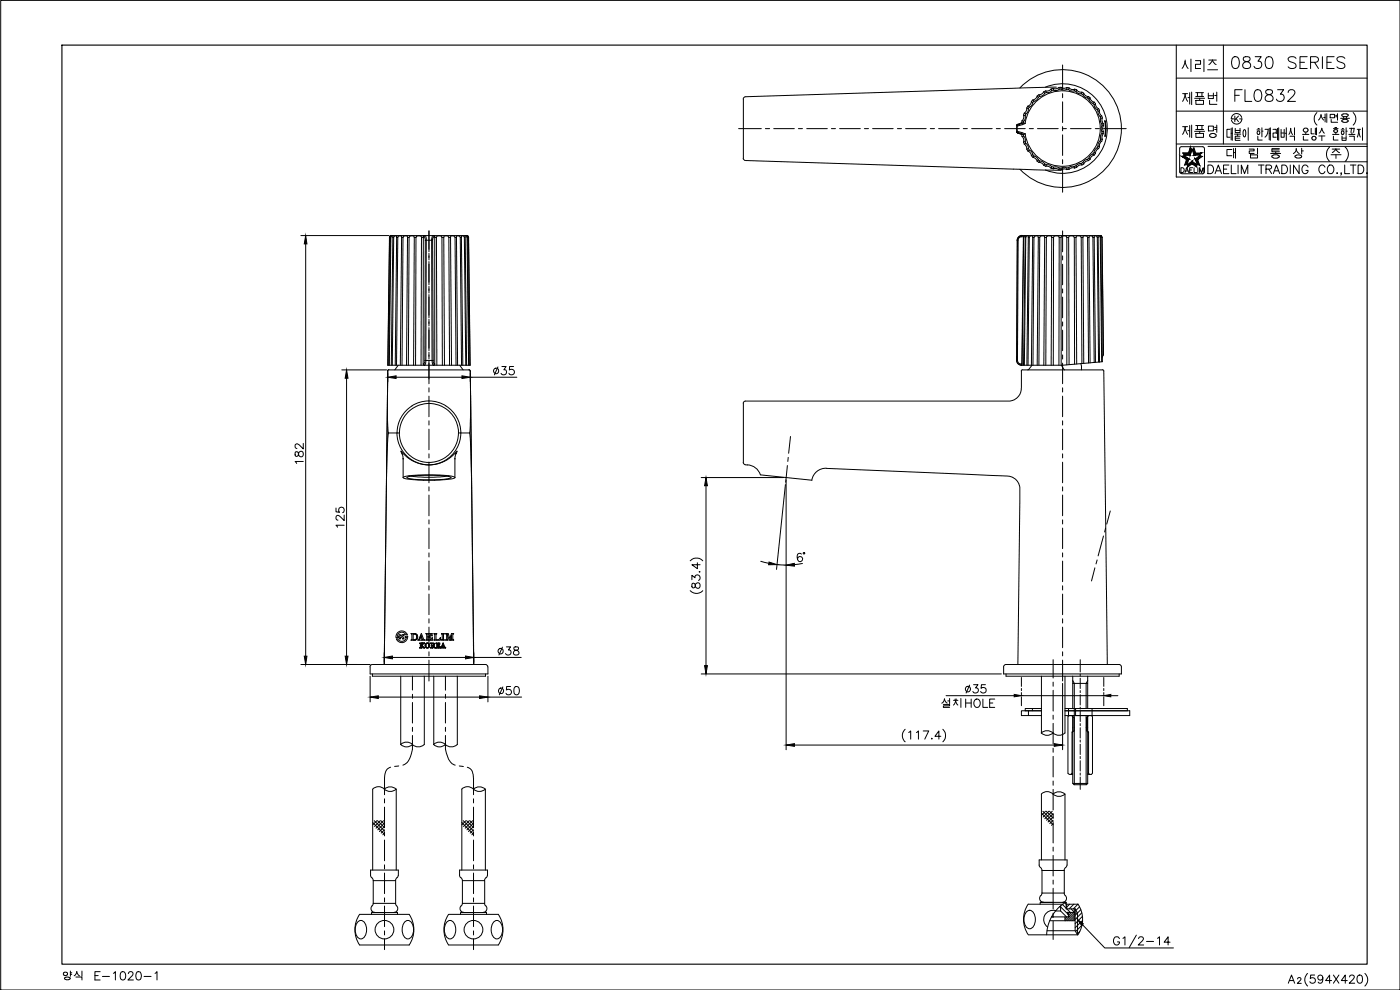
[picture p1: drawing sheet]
<svg xmlns="http://www.w3.org/2000/svg" width="420mm" height="297mm" viewBox="0 0 420 297" stroke-linecap="round" stroke-linejoin="round" font-family="sans-serif">
<defs><g id="words">
<text font-size="15" x="348.5" y="45.2">제품명</text>
<text font-size="12.3" x="348.9" y="22.9">시리즈</text>
<text font-size="11.9" x="348.5" y="32.8">제품번</text>
<text font-size="7.9" x="279.8" y="213.4">설치HOLE</text>
<g font-size="7.1">
<text x="368.7" y="21.9">0830 SERIES</text>
<text x="369.7" y="31.7">FL0832</text>
<text x="333.4" y="285.4">G1/2-14</text>
</g>
<text font-size="5.7" x="288.9" y="209.2">35</text>
</g></defs>
<!-- layer: PH -->
<path d="M306.5 203.3v2.6M306.5 206.6v.6M306.5 207.8v.6M306.5 209.1v2.6M331.3 203.3v2.6M331.3 206.6v.6M331.3 207.8v.6M331.3 209.1v2.6" fill="none" stroke="#000" stroke-width=".3"/>
<!-- layer: CL -->
<g fill="none" stroke="#000" stroke-width=".3">
<path d="M318.9 19.5v7.4M221.7 38.6h6.8M229.7 38.6h1.3M232.2 38.6h6.2M239.6 38.6h1.2M242.1 38.6h6.2M249.5 38.6h1.2M252 38.6h6.2M259.4 38.6h1.2M261.9 38.6h6.2M269.3 38.6h1.3M271.8 38.6h6.2"/>
<path d="M279.2 38.6h1.3M281.7 38.6h6.2M289.1 38.6h1.2M291.6 38.6h6.2M299 38.6h1.2M301.5 38.6h6.2M308.9 38.6h1.2M311.4 38.6h6.2M318.8 38.6h1.2M318.9 28.1v1.2M318.9 30.6v6.2M318.9 38v1.2"/>
<path d="M321.3 38.6h6.1M328.7 38.6h1.2M331.2 38.6h6.8M318.9 40.5v6.1M318.9 47.9v1.2M318.9 50.4v7.3M128.7 69.3v6.3M128.7 76v2M128.7 78.5v7M318.9 69.3v6.3M318.9 76.8v1.2M318.9 79.3v6.2"/>
<path d="M128.7 85.9v2M128.7 88.4v7M128.7 95.8v2M128.7 98.3v6.9M318.9 86.7v1.2M318.9 89.1v6.3M318.9 96.6v1.2M318.9 99v6.2M128.7 105.7v2M128.7 108.2v6.9M128.7 116.4v1.2M128.7 118.9v6.1"/>
<path d="M318.9 106.5v1.2M318.9 109v6.1M318.9 116.4v1.2M318.9 118.9v6.1M128.7 126.3v1.2M128.7 128.8v6.1M128.7 136.2v1.2M128.7 138.7v6.2M236.3 139.7l-.5 5M236.6 137.2l-.2 1.3M237.2 131l-.5 5M318.9 126.3v1.2"/>
<path d="M318.9 128.8v6.1M318.9 136.2v1.2M318.9 138.7v6.2M128.7 146.1v1.2M128.7 148.5v6.3M128.7 156v1.2M128.7 158.4v6.2M318.9 146.1v1.2M318.9 148.5v6.3M318.9 156v1.2M318.9 158.4v6.2M331.8 158.4l-.3 1.2"/>
<path d="M333.2 153.3l-1.1 4M128.7 165.9v1.2M128.7 168.3v6.2M128.7 175.8v1.2M128.7 178.3v6.1M318.9 165.9v1.2M318.9 168.3v6.2M318.9 175.8v1.2M318.9 178.3v6.1M328.6 170.4l-1 3.9M329.3 168l-.4 1.2M331.2 160.8l-1.6 6"/>
<path d="M128.7 185.7v1.2M128.7 188.2v6.1M128.7 195.6v1.2M128.7 198.1v6.2M316.1 197.9v5.5M318.9 185.7v1.2M318.9 188.2v6.1M318.9 195.6v1.2M318.9 198.1v6.2M324.2 197.9v3.7M123.8 202.9v4.1M123.8 208.3v1.2"/>
<path d="M123.8 210.8v6.1M123.8 218.2v1.2M133.7 202.9v4.2M133.7 208.3v1.2M133.7 210.8v6.1M133.7 218.2v1.2M316.1 204.7v1.2M316.1 207.1v6.2M316.1 214.6v1.2M316.1 217v6.2M324.2 202.3v.5M324.2 203.5v3.1"/>
<path d="M324.2 207.2v.6M324.2 208.4v3.1M324.2 212.2v.6M324.2 213.4v3.1M324.2 217.1v.6M324.2 218.3v3.1M115.4 239.7v1.2M117.2 230.2a2.95 2.95 0 0 0-1.8 3.4v4.8M119.7 229.8l-1.3 .2M123.8 220.7v4.1l-.3 1.1a4.3 4.3 0 0 1-2.6 3.7M133.7 220.7v4.1l.2 1.1a4.5 4.5 0 0 0 2.7 3.7M137.8 229.8l1.3 .2"/>
<path d="M140.3 230.2a2.74 2.74 0 0 1 1.8 3.1v5.1M142.1 239.7v1.2M316.1 224.5v1.2M316.1 226.9v6.2M316.1 234.3v1.3M316.1 236.8v6.2M324.2 222v.7M324.2 223.3v3.1M324.2 227v.6M324.2 228.2v3.1M324.2 231.9v.7M324.2 233.2v3.6"/>
<path d="M115.4 242.2v6.2M115.4 249.6v1.2M115.4 252v6.3M115.4 259.5v1.2M142.1 242.2v6.2M142.1 249.6v1.2M142.1 252v6.3M142.1 259.5v1.2M316.1 244.2v1.3M316.1 246.7v6.2M316.1 254.2v1.2M316.1 256.7v6.1"/>
<path d="M115.4 261.9v6.2M115.4 269.4v1.2M115.4 271.9v6.1M115.4 279.3v1.2M142.1 261.9v6.2M142.1 269.4v1.2M142.1 271.9v6.1M142.1 279.3v1.2M316.1 264.1v1.2M316.1 266.5v6.2M316.1 274v1.2M316.1 276.4v5.5"/>
<path d="M115.4 281.8v3.1M142.1 281.8v3.1"/>
</g>
<!-- layer: DWG -->
<g fill="none" stroke="#000" stroke-width=".3">
<path d="M120.3 202.9v20.5M127.3 202.9v20.5M130.2 202.9v20.5M137.2 202.9v20.5M301.9 202.2v.7h34v-.7M312.5 202.9v17M319.6 202.9v17M321.6 214.7l.8 .7v3.9l-.7 .4h.2M321.7 219.7v12.3M321.9 205h4.5M321.9 218.3v16.8M326.1 215.4v3.9l.6 .4h-.3"/>
<path d="M326.4 202.9v9.7M326.4 214.7v20.4M326.7 219.7v12.3M326.7 214.7l-.7 .7M111.8 236.8v24.3M118.9 236.8v24.3M138.6 236.8v24.3M145.7 236.8v24.3M312.5 238.3v19.7M319.6 238.3v19.7M321.9 235.1h4.5l-.3 .3h-3.8zM321.9 232.4h-1l-.4-.4v-17l.4-.3h6.6l.4 .3v17l-.4 .4h-1.1"/>
<path d="M321.9 232l-.5 .4M326.4 232l.6 .4M311.9 259.6l.8 1.6v6.8l-.3 .7M311.9 259.6v-1.6h8.4v1.6M320.2 259.6l-.8 1.3v7.3a1.4 1.4 0 0 1 0 2.4l-.5 .1M107.4 276.5a1.43 1.43 0 0 1 1.5-.2 1.43 1.43 0 0 1 .9 1.2 3 3 0 0 1-1.5 4.2 3.1 3.1 0 0 1-1.2-4.7zM107.9 274.3a8.2 8.2 0 0 0 0 9.2M108 274.3h14.8M111.7 271.8a1.16 1.16 0 0 0-.3 1.2 1.16 1.16 0 0 0 1.1 .8M111.9 273.8h7.4v.5M112 264.2v6.8M112 264.2l-.7-1.3-.1-1.8h8.3v1.8l-.8 1.3"/>
<path d="M112 271l-.3 .8M115.4 273.8h-3.9v.5M118.7 271l.3 .8M118.7 264.2v6.8M119 271.8a1.16 1.16 0 0 1 .3 1.2 1.16 1.16 0 0 1-1.1 .8M121.5 276.5a1.43 1.43 0 0 1 1.5-.2 1.43 1.43 0 0 1 .9 1.2 3 3 0 0 1-1.5 4.2 3.1 3.1 0 0 1-1.2-4.7zM122.8 274.3a8.2 8.2 0 0 1 0 9.2h-14.8M134.2 276.5a1.43 1.43 0 0 1 1.5-.2 1.43 1.43 0 0 1 .8 1.2 3 3 0 0 1-1.4 4.2 3.1 3.1 0 0 1-1.2-4.7zM134.6 274.3a8 8 0 0 0 .1 9.2h14.8a8.2 8.2 0 0 0 0-9.2M134.7 274.3h14.8M138.3 263.3l.5 .9M138.4 271.8a1.16 1.16 0 0 0-.3 1.2 1.16 1.16 0 0 0 1.1 .8"/>
<path d="M138.6 273.8h7.4v.5M138.8 271l-.4 .8M138.8 264.2v6.8M142.1 273.8h-3.9v.5M145.4 271l.3 .8M145.5 264.2v6.8M145.8 271.8a1.16 1.16 0 0 1 .2 1.2 1.16 1.16 0 0 1-1 .8M145.9 263.3l-.5 .9M146.3 262.6l-.4 .7M146.3 262.7v-1.6h-8.4v1.5l.4 .7M148.3 276.5a1.43 1.43 0 0 1 1.4-.2 1.43 1.43 0 0 1 .9 1.2 3 3 0 0 1-1.5 4.2 3.1 3.1 0 0 1-1.2-4.7zM308.1 273.5a1.43 1.43 0 0 1 1.5-.2 1.43 1.43 0 0 1 .9 1.2 3 3 0 0 1-1.5 4.2 3.1 3.1 0 0 1-1.2-4.8z"/>
<path d="M308.6 271.2a8.2 8.2 0 0 0 0 9.3M308.7 271.3h10.3M312.3 268.7a1.16 1.16 0 0 0-.2 1.3 1.16 1.16 0 0 0 1.1 .7M312.6 270.7h7.4v2h2.7v6.6l.7 1.2M314.2 279.3h8.5M315.6 275.1h5.2M316.1 270.7h-3.9v.6M316.8 273.3h1.5l1.8 1.8M316.8 273.2a2.78 2.78 0 0 0-3.3 1.4 2.78 2.78 0 0 0 .9 3.5M318.3 271.8v1.5M319.6 275.1v1.2M319.8 270.7l-1.6 1.2a13.7 13.7 0 0 0-4.1 8.6"/>
<path d="M320 271.3h3.5M320.1 271.3v1.4M320.4 273.8l.4 1.2-.5-1.2h2.1M320.8 275l-.1 .1M322.4 272.7v3.6h-7.4M322.4 274h1M323.5 271.2a8.2 8.2 0 0 1 0 9.3M308.7 280.5h14.8"/>
<circle cx="115.4" cy="279" r="2.79"/>
<circle cx="142.1" cy="279" r="2.79"/>
</g>
<!-- layer: 0 -->
<g fill="none" stroke="#000" stroke-width=".3">
<path d="M.2 .1h420v296.9h-420zM353 13.5v39.6h57.3M367.2 13.5v29.7M223.1 29.7v17.8M223.7 29l-.4 .2-.2 .5M305.1 37.6v1.9M305.1 39.7h.1M305.1 39.5l.3 .4 1.7 .4-1.5-.6M305.1 39.5v.1M305.1 37.6v.1M305.1 39.6h.1M305.2 39.6l1.3 .7"/>
<path d="M305.2 37.6h.1M305.2 37.5h-.1M305.3 37.8v1.6l.2 .3M305.4 37.4l-.3 .3M305.4 37.4l-.2 .2M305.4 37.4h.1M305.5 37.5l-.2 .3M306.1 26.4a17.7 17.7 0 0 1 25.2-.4 17.7 17.7 0 0 1 0 25.2 17.7 17.7 0 0 1-25.2-.4M306.5 36.9l-1.1 .5M307 36.9l-1.4 .6M307.2 34.6v.7l-.5 .9v.7l-1.3 .5M307.2 36.3l-.1 .6"/>
<path d="M307.4 33.9l-.2 .6M307.9 34.2l-.2 .3a1.97 1.97 0 0 1-.5 1.9M308.9 32.1l-.2 .3a1.86 1.86 0 0 1-.9 1.8M309.9 30.8a1.46 1.46 0 0 1-1 1.4M310 30l-.3 .3a3.1 3.1 0 0 1-1.4 1.9l-.4 1.3-.5 .5M310.3 30.3l-.4 .5M311.3 28.8l-.6 .9-.7 .3M311.6 29.2a1.54 1.54 0 0 1-1.3 1.2M313.7 26.2a13.4 13.4 0 0 1 18.6 12.4 13.4 13.4 0 0 1-18.6 12.4M313.8 27.3l-1 .8-1.5 .7M315.4 26.7l-.5 .5-1.1 .1M317 26.1l-93.2 2.9"/>
<path d="M317.8 26.3l-.7 .3-1.6 .1M317.8 26.2h.6a1.97 1.97 0 0 0 2 .1h.4M317.9 26.7l1.5 .3 1.3-.2M317.9 26.8a1.84 1.84 0 0 1-1.9 .3h-.2a2.15 2.15 0 0 1-2 .7l-.3 .2a1.72 1.72 0 0 1-1.6 1l-.3 .2M320.7 26.9a1.91 1.91 0 0 0 1.9 .4h.1a2.69 2.69 0 0 0 2.1 1l.2 .1M320.8 26.4l.8 .4h.9M322.5 26.7l.6 .2M323.1 27l.7 .5 .9 .2M324.7 27.6l.2 .1a3.4 3.4 0 0 0 2.1 1.5l.2 .2M325 28.4a1.57 1.57 0 0 0 1.4 1M326.4 29.4l.4 .3a1.93 1.93 0 0 0 1.3 1.4l.2 .3M327.1 29.4l.5 .8 .7 .4"/>
<path d="M328.4 30.6l.7 1.6 .6 .4M328.4 31.4a1.93 1.93 0 0 0 1 1.6l.1 .3M329.6 33.4a1.87 1.87 0 0 0 .6 1.7l.1 .4a1.71 1.71 0 0 0 .4 1.7M329.7 32.6l.1 .2a3.6 3.6 0 0 0 1 2.4v.2M330.7 37.2v.5a1.76 1.76 0 0 0 .1 1.8l-.1 .5M330.8 36.4v.1M330.8 35.4l-.1 .8 .4 .9M331.1 37.1l.1 .6-.3 .9 .3 .8-.1 .7M331.6 36.2a8.5 8.5 0 0 1 0 4.8zM353 33.3h57.3M353 23.4h57.3M370.7 38.5v1.3h1.5v-1.3"/>
<path d="M370.7 39.1h1.5M373.4 38.9h.1a1.73 1.73 0 0 1 0 2.2 1.61 1.61 0 0 1-.1-2.2zM374.6 38.3v3.8M377.2 39h1M377.5 38.6h.4M378 39.4a.46 .46 0 0 0-.7 .4 .46 .46 0 0 0 .7 .4M378 39.4v.8M378.7 38.3v2.7M378.7 39.4h.4M379.6 38.8h1l-.4 1.7-.6 .6M380.9 38.5v3.5M380.9 40h.4"/>
<path d="M381.3 38.3v3.8M382.1 38.8h.9v1.1h-.9v1.3h.9M383.1 40h.3M383.4 38.5v3.5M383.8 38.3v3.8M384.5 38.8v2.4h.9v-2.4M384.5 39.9h.9M385.7 40h.3M386 38.3v3.8M388.5 38.3v2.2M391.2 38.9v.3M391.2 38.9a.7 .7 0 0 1 1.1-.4 .7 .7 0 0 1 0 1.1 .7 .7 0 0 1-1.1-.4"/>
<path d="M391.9 39.8v.5M393.5 38.5v1.7h.9M394.8 39.4h.3M394.8 38.5v1.9M395.1 38.3v2.2M395.2 33.8a2.59 2.59 0 0 0 0 3.7M395.9 39.9l.5-.5 .3-.9 .3 .9 .5 .6M396.5 34.3v.3M396.5 34.6l.8 1.4M396.5 34.6l-.8 1.4M397.3 35.2h.4M397.7 34.2v2.4"/>
<path d="M398.2 34.1v2.6M399.2 34.3h1.3v1h-1.3zM399.5 35.8v.9h1.9M400.2 38.6h1.4M400.3 39.4l.5 .3h.4M400.6 38.3h.6M400.9 34.6h.5M400.9 35h.5M400.9 39.8v.5M401.4 34.1v2M401.4 39.2v.2M401.4 39.2a.63 .63 0 0 0-.6-.3 .63 .63 0 0 0-.5 .5"/>
<path d="M401.4 39.4l-.2 .2M402.3 35.5h2.7M402.5 39h.9M402.7 34.7l.7 .3 .8-.1M402.8 38.6h.4M403.1 35.9h1.2M403.1 35.9l-.4 .3a.99 .99 0 0 0 1.6 .4M403.2 34.2l-.5 .2v.3M403.2 34.2h1M403.2 35.2v.3M404 39.4h.3M404 38.3v2.2"/>
<path d="M404.1 35.2v.3M404.1 34.2l.5 .2v.3M404.2 35.9l.4 .4-.4 .3M404.6 34.7l-.5 .3M405 38.5h.6l-.2 1.2M405.7 38.5h.7M405.7 39.8v.5M406.1 33.8a2.59 2.59 0 0 1 0 3.7M406.4 38.5l-.2 1.2M407.3 38.8h1M407.8 39.1l.4 2M407.8 38.8v.3"/>
<path d="M407.8 39.1l-.5 2M408.9 38.3v3.8M223.1 47.5l.2 .4 .4 .3M223.8 48.2l94.7 2.9M306.6 40.3l.5 1.2a2.76 2.76 0 0 0 1 2.6 2.32 2.32 0 0 0 1.2 1.9l.2 .7M307.1 40.3l.1 .5a1.93 1.93 0 0 1 .5 1.8l.2 .4M307.8 43a1.72 1.72 0 0 1 .9 1.7l.2 .3M308.9 45.1a1.46 1.46 0 0 1 1 1.3M309.5 46.7l.5 .5M309.9 46.4l.4 .4a1.69 1.69 0 0 1 1.3 1.2M310 47.2l.9 .5 .4 .7M311.3 48.3l.5 .4 .7 .2a2.84 2.84 0 0 0 2.4 1.1l.5 .5"/>
<path d="M311.6 47.9l.4 .4a1.63 1.63 0 0 1 1.5 .9M313.5 49.2l1.5 .4 .6 .4M315.5 50.5l1.6 .1 .7 .3M315.6 50l.6 .1M316.2 50.2a2.01 2.01 0 0 1 1.9 .2h.3M317.8 50.9h.6M319.3 50.7l-.9 .3M320.2 50.4l-1-.2-.8 .3M320.7 50.3l-.6 .1M322.4 50a1.45 1.45 0 0 0-1.7 .4M323.1 50.2l-.4 .1a2.59 2.59 0 0 0-2.1 .5l-1.3-.1M323.8 49.7l-.7 .5"/>
<path d="M324.7 49.5l-.9 .1M325 48.8l-2.6 1.1M325.3 49.2l-.6 .3M326.8 47.4l-1.3 .8-.5 .6M327.2 47.8l-1.4 .7-.6 .7M328.3 46.6l-.7 .4-.5 .8M328.3 45.7l-.3 .5a1.82 1.82 0 0 0-1.2 1.3M329.3 44.4a1.61 1.61 0 0 0-.9 1.4M329.5 43.8l-.2 .5M330.3 41.7l-.1 .5a1.74 1.74 0 0 0-.6 1.6M330.7 40a1.58 1.58 0 0 0-.3 1.7M330.8 40.7v.1"/>
<path d="M330.8 41.8l-.1 .4a2.3 2.3 0 0 0-.8 2l-.1 .2a2.5 2.5 0 0 0-1.2 1.8l-.2 .3M331.1 40.1l-.4 .9 .1 .8M353 43.2h57.3M354 44.6v7M354 51.6l.3 .4 .4 .1M354.4 50.3h.5a.78 .78 0 0 1 .5 .7 .78 .78 0 0 1-.5 .8h-.5zM354.8 52.1h6.1M355.6 51.8l.6-1.5 .5 1.5M355.9 51.3h.6M357 51h.6M357.9 50.3h-.9v1.5h.9M358.4 50.3v1.5h.8"/>
<path d="M359.5 50.3v1.5M360 51.8v-1.5l.6 1.5 .5-1.5v1.5M361.4 51.6l-.5 .5M361.5 44.6v7M362.5 49.5h.8a1.39 1.39 0 0 1 .9 1.3 1.39 1.39 0 0 1-.9 1.3h-.8zM362.5 43.9h47.8M362.5 48.5h47.8M364.7 52.1l.9-2.6 1 2.6M365 51.3h1.2M367.2 50.7h1M368.8 49.5h-1.6v2.6h1.6M369.5 49.5v2.6h1.5"/>
<path d="M370.5 40.2h1.9M371.6 49.5v2.6M372.2 40.9h-1.5v1.2h1.5M372.5 52.1v-2.6l1 2.6 1-2.6v2.6M374.9 44.7h1.5v.6h-1.5v.7h1.5M375.3 46.5h2.1v.9h-2.1zM377.4 44.5v1.7M377.5 40.9v1.1h1.3M377.7 49.5h1.6M378.5 49.5v2.6M379.9 50.7l1.5-.1 .2-.3-.1-.5-.5-.3h-1.1v2.6M380.8 50.7l.8 1.4"/>
<path d="M381.3 46h3M381.7 45h2.2M382.1 52.1l1-2.6 .9 2.6M382.1 46.5a.41 .41 0 0 0-.4 .5 .41 .41 0 0 0 .5 .4M382.2 46.5l1-.1 .7 .4M382.2 47.4h1.3M382.5 51.3h1.2M382.9 45.6v.4M383.9 47.1l-.4 .3M383.9 46.8v.3M384 44.6h-2.3v.9h2.3M384.7 49.5h.8a1.39 1.39 0 0 1 .9 1.3 1.39 1.39 0 0 1-.9 1.3h-.8z"/>
<path d="M386.8 40.3l.5-.9 .1-.9 .1 .9 .4 1M387.1 40.9h1.4v1.2M387.2 49.5v2.6M388.7 46.8v.3M389 44.6l.4 1 .5 .5M389 44.6l-.1 .7-.7 .8M389.1 46.6l-.4 .2M389.1 46.6h1.1M389.9 49.5v2.6l-1.7-2.6v2.6M390.2 46.6a.41 .41 0 0 1 .5 .4 .41 .41 0 0 1-.5 .4h-.8l-.7-.3M390.7 44.5v1.7M390.7 45.3h.5"/>
<path d="M390.9 40.3h1.9M391.2 40.9v1.1h1.4M392.6 50.2a.93 .93 0 0 0-1.1-.7 .93 .93 0 0 0-.8 1v.6a.91 .91 0 0 0 .9 1 .91 .91 0 0 0 1-1h-.7M394 41l-.3 .5 .3 .5M394 41h.7M394 42h.7M394.7 41l.3 .5-.3 .5M395.8 40.8h1.8M396.7 40.8v1.4M397.6 50.2a.88 .88 0 0 0-1.3-.6 1.36 1.36 0 0 0-.5 1.5 1.36 1.36 0 0 0 1.2 1l.6-.6M398.6 49.9l.3-.3a1.22 1.22 0 0 1 1.4 .6 1.22 1.22 0 0 1-.2 1.5l-.3 .3a1.23 1.23 0 0 1-1.4-.6 1.23 1.23 0 0 1 .2-1.5zM399 44.1a2.94 2.94 0 0 0 0 4.3"/>
<path d="M399.5 46.4h3M399.8 44.7h2.3M399.9 40.3h1.9M400.2 40.9v1.1h1.4M400.9 44.7l.4 .7 .7 .4M400.9 44.7l-1.1 1.1M400.9 46.4v1.1M401.2 52h.2zM402.6 52h-.2h.2l-.2 .6M402.8 40.8v1.3h1.2v-1.3M402.8 41.4h1.2M403.6 49.5v2.6h1.4"/>
<path d="M403.7 44.1a2.86 2.86 0 0 1 0 4.3M404.8 40.3h1.9M405 40.9h1.4v1.2M405.3 49.5h1.7M406.1 49.5v2.6M407.6 49.5h.8a1.39 1.39 0 0 1 .9 1.3 1.39 1.39 0 0 1-.9 1.3h-.8zM410.1 52h.3zM117.1 70.8h23.3M117.1 70.8l-.2 .3-.5 38.5h24.7l-.5-38.4-.2-.4M127.2 71l.3 .2 .1 .9M127.6 70.7l.2 .3 .1 1.1-.1 36.4-.4 1.1M127.6 72.1l-.1 36.3-.4 .8"/>
<path d="M127.6 72.1h1.9l.2 36.3 .4 1.2M129.8 72.1l.2 36.3 .4 .8M129.9 70.7l-.4 1.4h.3l.5-1.1M305.6 71.2l1.2-.6-.1 .3a1.25 1.25 0 0 0-1.1 1.2h-.3zM306.7 71h.5M306.7 70.6a1.42 1.42 0 0 0-1.4 1.5M306.7 70.7h23.8M307.7 70.7l-.6 .5 .5-.4h.2l-.1 .4 .6-.4h.3v.4h.3a.51 .51 0 0 1 .5-.4 .51 .51 0 0 1 .5 .4h.4a.69 .69 0 0 1 .7-.4 .69 .69 0 0 1 .6 .4h.4a.82 .82 0 0 1 .8-.4 .82 .82 0 0 1 .7 .4h.5a.93 .93 0 0 1 1.6 0h.6a1 1 0 0 1 1.7 0h.5a1.03 1.03 0 0 1 1.8 0h.5a.99 .99 0 0 1 1.7 0h.5a.89 .89 0 0 1 1.6 0h.5a.76 .76 0 0 1 .7-.4 .76 .76 0 0 1 .7 .4h.4a.61 .61 0 0 1 .6-.4 .61 .61 0 0 1 .6 .4h.4a.47 .47 0 0 1 .4-.5 .47 .47 0 0 1 .5 .5h.3v-.4l.8 .4-.1-.4 .4 .4M330.5 70.8l.3 .4M330.7 71.2h.1M116.4 111.3l-1.1 88.1 .7-59.1 .4-8.7 .2-1.7-.3-4.2v-7.1M116.7 110.9l-.4 .4"/>
<path d="M116.7 111l24-.1 .4 .4M119.5 109.6l-1 1.4M138 109.6l1 1.4M141.2 118.6l-.2 11.1-.1 .2h-2.6M305.1 108.1a1.42 1.42 0 0 0 1.4 1.4M305.1 108.1h.1M306.5 111.3v5a3.9 3.9 0 0 1-3.9 4h-78.8M308.7 110.8l-.3 .2M309.7 109.6l-1 1.3M318.5 109.6l1 1.4M324.4 109.1l.2 1.9M330 108.6l-11.1 1h-12.4"/>
<path d="M330.8 108.5l-.8 .1M330.9 110.9l.4 .4M330.9 111h-24l-.4 .3M331.2 106.1l-.4 1.3M331.3 111.3l1 88.1M116.6 129.9h3.3a8.9 8.9 0 0 1 8.9-8.8 8.9 8.9 0 0 1 8.8 8.8M119.8 129.9a8.9 8.9 0 0 0 8.9 8.9 8.9 8.9 0 0 0 8.9-8.9M120.7 136l.3 1.7v5.6M120.7 136.2l-.3-.8a10.6 10.6 0 0 0 16.8 0l-.4 .8M123.7 121.8a9.6 9.6 0 0 0 .4 16.5 9.6 9.6 0 0 0 14.2-8.4M128.7 120.3l-2.3 .3-2.7 1.1M128.7 120.3a9.6 9.6 0 0 1 9.6 9.6"/>
<path d="M136.8 136.1l-.3 1.3v5.9M137.6 129.9h.7M140.9 129.9l.4 5.2 .2 8.7-.4-32.5 1.1 88.1M223.1 138.7l.1 .5 .5 .2M223.1 121.1v17.7M223.8 120.3l-.5 .2-.2 .5M223.8 139.5h.5M224.3 139.5a4.3 4.3 0 0 1 3.9 3M121 143.3l.1 .2a43 43 0 0 0 14.4 .2l1-.4M122.1 143.2h.1a34.7 34.7 0 0 1 13.1 0v.1a34.7 34.7 0 0 1-13.2 0zM122.7 142.8l5-.3 7.1 .3M122.7 142.8l-1.7 .5"/>
<path d="M123.5 142.9a40.9 40.9 0 0 0 10.5 0M134.8 142.8l1.7 .5M228.2 142.5l15.5 1.6M243.6 144.1a4.3 4.3 0 0 1 4.4-3.6l53.8 2.3a4 4 0 0 1 4.3 4.5l-.6 52.1M111.7 199.4l-.5 .2-.2 .5M111.8 199.4h33.9l.5 .2 .2 .5M335.9 199.4h-34l-.6 .4-.1 2.4h35.4l-.1-2.4-.6-.4M111.1 200.1v2.1h35.3v-2.1M111.8 202.2v.7h33.9v-.7M312.5 219.9a2.56 2.56 0 0 1 3.5 0 2.61 2.61 0 0 1-3.5 0zM316.1 219.9a2.56 2.56 0 0 0 3.5 0M321.9 202.9v9.7"/>
<path d="M321.9 214.7v3.6M111.8 236.8a2.48 2.48 0 0 1 3.6 0M115.3 236.8a2.61 2.61 0 0 1 3.6 0 2.56 2.56 0 0 1-3.6 0zM120.3 223.4a2.56 2.56 0 0 1 3.5 0 2.5 2.5 0 0 1-3.5 0zM123.8 223.4a2.56 2.56 0 0 0 3.5 0M130.1 223.4a2.56 2.56 0 0 1 3.6 0 2.5 2.5 0 0 1-3.6 0zM133.7 223.4a2.56 2.56 0 0 0 3.5 0M138.6 236.8a2.48 2.48 0 0 1 3.5 0M142.1 236.8a2.61 2.61 0 0 1 3.5 0 2.56 2.56 0 0 1-3.5 0zM111.8 246.8l3.6 3.5M112.3 246.2l3.1 3.1M113.1 246.2l-1.2 1.3"/>
<path d="M113.3 246.2l2.1 2.1M114.1 246.2l-1.7 1.8M114.3 246.2l1.1 1.1M115.1 246.2l-2.2 2.3M115.4 248l-1.5 1.5M115.4 247l-2 2M115.4 249l-1 1M115.4 250l-.5 .5M138.6 246.8l3.5 3.5M139 246.2l3.1 3.1M139.8 246.2l-1.2 1.3M140 246.2l2.1 2.1"/>
<path d="M140.8 246.2l-1.7 1.8M141 246.2l1.1 1.1M141.9 246.2l-2.3 2.3M142.1 248l-1.5 1.5M142.1 247l-2 2M142.1 249l-1 1M142.1 250l-.5 .5M19.2 292.6l.4 .1 .4-.1M19.4 293.4a1.18 1.18 0 0 1 1.7 .1 .94 .94 0 0 1-1.7-.1zM20 291.8a.57 .57 0 0 0-.8-.1 .57 .57 0 0 0 0 .9M20.1 291.8l.2 .4-.2 .4M21.1 291.4v1.5"/>
<path d="M21.1 291.9h.4M21.1 292.3h.4M22.8 293.1h1.8v.9M23 291.5l-.2 .8-.5 .5M23.1 291.5l.2 .8 .6 .5M24.6 291.4v1.5M28.5 292.7h1M30.1 291.5h-1.6v2.5h1.6M30.7 293h2.2M34 292l.6-.5v2.5M36.4 291.7a.78 .78 0 0 1 1.2 .3 1.15 1.15 0 0 1 .1 1.4 1.15 1.15 0 0 1-1.3 .5l-.3-.9 .1-1zM38.5 292.1l.3-.4 .7-.2 .3 .3 .1 .5-1.5 1.7h1.6"/>
<path d="M41.1 291.7a.78 .78 0 0 1 1.2 .3 1.15 1.15 0 0 1 .1 1.4 1.15 1.15 0 0 1-1.3 .5 1.98 1.98 0 0 1 0-2.2zM43.2 293h2.1M46.5 292l.6-.5v2.5M386.6 295l1-2.4 .9 2.4M387 294.2h1.2M389.4 293.7l.4-.4h.3l.3 .4-1.1 1.3h1.2M392.4 292.1a2.5 2.5 0 0 0 0 3.8M394.5 292.6h-1.1l-.2 1a.87 .87 0 0 1 1.3 0 .87 .87 0 0 1-.1 1.3 .87 .87 0 0 1-1.3-.4M397 293.4a.76 .76 0 0 1-1 .6 .76 .76 0 0 1-.4-1.2 .76 .76 0 0 1 1.3 .1 1.31 1.31 0 0 1-.8 2.1l-.5-.3M399.6 294.2h-1.8l1.2-1.6v2.4M400.2 292.6l1.6 2.4M401.8 292.6l-1.6 2.4"/>
<path d="M404.3 294.2h-1.8l1.2-1.6v2.4M405 293.1l.1-.3 .4-.2h.5l.4 .4-.3 .8-1.2 1.2h1.7M407.6 292.7a.8 .8 0 0 1 1.2 .3l.1 .6a1.07 1.07 0 0 1-.7 1.4h-.2a1.52 1.52 0 0 1-.4-2.3zM409.6 292.1a2.5 2.5 0 0 1 0 3.8"/>
<circle cx="403" cy="39.9" r=".5"/>
</g>
<!-- layer: DIM -->
<g fill="none" stroke="#000" stroke-width=".3">
<path d="M119.8 190.4h.4v.4l.5-.4h.7l-.6 .5 .5 .8h-.4l-.4-.6-.3 .2v.4h-.4zM122.2 190.4a1.76 1.76 0 0 0-2-1.1 1.76 1.76 0 0 0-1.4 1.9M122.3 190.4h-.5a1.38 1.38 0 0 0-1.4-.7 1.38 1.38 0 0 0-1.2 1.2h.5v.4h-.8M122.3 190.9a1.76 1.76 0 0 1-1.3 1.9 1.76 1.76 0 0 1-2.1-1.1h.5a1.37 1.37 0 0 0 1.4 .7 1.37 1.37 0 0 0 1.1-1.2M122.4 190.9h-.8v.4h.4M123.4 190.1h.9a1 1 0 0 1 1 1 1 1 0 0 1-1.1 1h-.8l.2-.2v-1.6zM124 190.3v-.1a.86 .86 0 0 1 1 .9 .86 .86 0 0 1-1 .8zM126.2 194.3h-.1M126.3 190.6l.3 .8h-.6zM126.4 193.7l.6 .7 .3-.1M126.4 193.1v1.2l.2 .1h-.6l.1-.1M126.4 190.1l1 2h-.9l.3-.2-.1-.4h-.7l-.1 .4 .2 .2-.6-.1a.94 .94 0 0 0 .6-1.1z"/>
<path d="M126.4 193l.2-.1h-.6l.2 .2v1.2M126.4 193v.1M126.9 193.2h.1M127.1 193.1a.49 .49 0 0 0-.4 .3 .49 .49 0 0 0 .2 .5l.4 .4M127.1 193.1h.1M127.1 193.1l.2-.2h-.5l.1 .2-.5 .6M127.1 194.2h.1M127.3 194.3h.1M127.7 194.1h.1M128.1 193.1a.77 .77 0 0 0 .2 1.2M128.1 193.1h.1M128.1 193.1a.56 .56 0 0 1 .5 .2 .56 .56 0 0 1 .1 .6l-.4 .4"/>
<path d="M128.3 194.3h.1M128.7 194h.1M129.4 194.3l-.2 .1h.7l-.1-.1M129.5 194.3h-.1M129.7 190.1v.7a.86 .86 0 0 0-1.3-.5l.1 .7 .6-.4v.9l-.6-.4-.1 .7a.93 .93 0 0 0 1.4-.5v.8M129.7 193l.4 .1v.4l-.2 .2h-.2zM129.7 190.1h-1.9l.3 .2v1.5l-.3 .3h2M129.7 190.1h.1M129.7 194.3v-.6h.1l.5 .7h.4l-.1-.1M129.7 192.1h.1M129.7 194.3h.1M130.1 193.1v.1"/>
<path d="M130.3 190.1h.8l-.2 .2v1.5a.86 .86 0 0 0 1.3-.5l-.1 .8h-1.8l.2-.2v-1.6zM130.3 193.1l-1.1-.2 .3 .2v1.2M130.3 193.1h.1M130.3 193.1l.1 .4-.4 .2 .5 .6M130.5 194.3h.1M131 194.3h.1M131.3 194.2l.1 .1M131.6 193.6h-.3v-.6h.4l.3 .3v-.4h-1.1l.2 .2v1.2l-.2 .1h1.2l-.1-.4M131.6 193.6h.1M131.6 193.6l.2-.2v.6l-.5-.3v.6l.7-.2M131.6 193.7h.1M131.8 194.3h.1"/>
<path d="M132 194.1h.1M132 194v.1M132 194h.1M132.4 194.3l-.2 .1h.6l-.3-.1M132.4 194.2h.1M132.5 190.1h.8l-.2 .1v1.7l.2 .2h-.8l.2-.2v-1.6zM132.5 194.3h.1M132.7 193.9h.5l.1 .4-.2 .1 .6-.1M132.7 193.9l-.1 .4M132.7 194h-.1M132.9 193.2l.2 .6h-.4zM133.5 194.2l-.5-1.3-.6 1.4"/>
<path d="M133.5 194.2l.1 .1M133.6 194.3h.1M133.7 194.3h.1M133.8 190.1l.7 .1 .5 1.3 .5-1.3 .6-.1-.2 .2v1.6l.2 .2h-.9l.3-.3v-1.2l-.7 1.5-.6-1.8v1.5l.2 .3h-.6l.3-.4v-1.3zM112 271h6.7M112 264.2h6.7M138.8 271h6.7M138.8 264.2h6.7M312.7 268h6.7M312.7 261.2h6.7M318.3 272.1l2.2 2.2 .6-.5M318.9 271.4l1.1 1.1"/>
<path d="M319.6 270.9l.4 .3M319.7 275.1l-.1 .1M320.2 272.7l1 1.1M320.3 275.1l-.7 .7M320.4 273.8h-.1M321 271.3l-.9 .9M321.4 272.7l1 1M321.6 273.8l-.9 .9M322.3 273.8l-2.5 2.5M322.3 271.3l-1.5 1.4M322.4 274.3l-2 2M322.4 274.9l-1.3 1.4"/>
<path d="M322.4 275.5l-.7 .8M322.4 276.1l-.1 .2M322.7 272.7l.7 1.3v6.5M323.5 271.3l-1.4 1.4M324 272.1l-1.3 1.3M324.1 279.5l-.8 .8M324.4 273l-1.7 1.6M324.7 273.9l-2 2M324.7 277.6l-1.9 1.9M324.9 274.9l-2.2 2.2M324.9 277.4l6.7 7h20.6M324.9 276.2l-2.2 2.2"/>
<circle cx="128.3" cy="193.7" r=".71"/>
</g>
<!-- layer: D -->
<g fill="none" stroke="#000" stroke-width=".3">
<path d="M305.1 39.5l.2-.1 2.4 .8M305.4 37.4l.2 .1M305.6 39.7l-.2 .2M306.7 36.9h.3M306.7 36.3l.5 .1M307.2 36.9l.5 .2M307.2 34.6l.5 .1M307.4 34l.4 .2M307.7 37a11.3 11.3 0 0 1 17.3-8 11.3 11.3 0 0 1 0 19.1 11.3 11.3 0 0 1-17.3-8M307.7 37.1l-2.4 .7-.2-.1M308.2 32.4l.4 .2M308.5 31.9l.4 .3"/>
<path d="M309.5 30.5l.4 .3M310 30l.3 .4M311.3 28.9l.3 .3M311.8 28.5l.2 .4M313.3 27.6l.2 .4M313.9 27.3l.1 .5M315.5 26.7l.1 .5M316.1 26.6l.1 .4M317.8 26.3l.1 .5M318.5 26.2l-.1 .5M320.2 26.3v.5M320.8 26.4l-.1 .5"/>
<path d="M322.5 26.8l-.1 .4M323.1 27l-.2 .4M324.7 27.7l-.2 .4M325.2 28l-.2 .4M326.7 29l-.3 .4M327.2 29.4l-.4 .3M328.4 30.7l-.4 .3M328.8 31.2l-.4 .2M329.7 32.6l-.4 .3M330 33.2l-.4 .2M330.6 34.8l-.4 .2M330.8 37.7h.4"/>
<path d="M330.8 39.5h.4M330.8 35.4l-.4 .1M331.1 37.1l-.4 .1M372 35.7h.7M372.6 35.2a1.59 1.59 0 0 0-1.7-1.1 1.59 1.59 0 0 0-1.4 1.6M372.7 35.7a1.59 1.59 0 0 1-1.4 1.5 1.59 1.59 0 0 1-1.7-1.1M307.2 40.8l-.5 .2M307.7 40.2l-.5 .1M307.7 42.5l-.5 .1M307.8 43l-.4 .3M308.6 44.6l-.4 .2M308.9 45.1l-.4 .3"/>
<path d="M309.9 46.4l-.4 .3M310.3 46.8l-.3 .4M311.6 48l-.3 .4M312 48.3l-.2 .5M313.5 49.2l-.2 .4M314 49.5l-.1 .4M315.6 50l-.1 .5M316.2 50.2l-.1 .5M317.9 50.4l-.1 .6M318.4 50.5l.1 .5M320.2 50.4v.5M320.7 50.4l.1 .4"/>
<path d="M322.4 50l.1 .4M322.9 49.8l.2 .4M324.5 49.1l.2 .4M325 48.8l.2 .4M326.4 47.8l.3 .4M326.8 47.5l.4 .3M328 46.2l.4 .4M328.4 45.8l.4 .2M329.3 44.4l.4 .2M329.6 43.8l.4 .2M330.2 42.2l.4 .2M330.4 41.7l.4 .1"/>
<path d="M330.7 40l.4 .1M90.3 70.7h26.4M91.7 73.2v123.7M116.9 71.2h.1M116.9 71.2l.4-.4-.1 .4M116.9 71.2l-.5 38.4M117.2 71.2h.1M117.2 71.2l-.5 38.4M117.9 71.2v-.4l-.6 .4-.5 38.4M117.9 71.2h.3M117.9 71.2l-.5 38.4M118.2 71.2a.45 .45 0 0 1 .4-.4 .45 .45 0 0 1 .4 .4"/>
<path d="M118.2 71.2l-.5 38.4M119 71.2h.4M119 71.2l-.4 38.4M119.4 71.2a.58 .58 0 0 1 .6-.4 .58 .58 0 0 1 .5 .4M119.4 71.2l-.4 38.4M120.5 71.2h.4M120.5 71.2l-.4 38.4M120.9 71.2a.72 .72 0 0 1 .7-.4 .72 .72 0 0 1 .7 .4M120.9 71.2l-.2 38.4M122.3 71.2h.5M122.3 71.2l-.3 38.4M122.8 71.2a.89 .89 0 0 1 1.5 0"/>
<path d="M122.8 71.2l-.2 38.4M124.3 71.2h.5M124.3 71.2l-.2 38.4M124.8 71.2a.96 .96 0 0 1 1.7 0M124.8 71.2l-.1 38.4M126.5 71.2h.5M126.5 71.2l-.1 38.4M127 71.2v38l.4 .4M127.2 70.7l-.2 .5M127.6 70.7l-.6 .3M129.9 70.7l.6 .3M130.3 70.7l.2 .5"/>
<path d="M130.5 71.2h.5M130.5 71.2v38M131 71.2a.95 .95 0 0 1 1.6 0M131 71.2l.1 38.4M132.6 71.2h.6M132.6 71.2l.2 38.4M133.2 71.2a.86 .86 0 0 1 1.5 0M133.2 71.2l.2 38.4M134.7 71.2h.5M134.7 71.2l.2 38.4M135.2 71.2a.72 .72 0 0 1 .7-.4 .72 .72 0 0 1 .7 .4M135.2 71.2l.3 38.4"/>
<path d="M136.6 71.2h.4M136.6 71.2l.3 38.4M137 71.2a.58 .58 0 0 1 .6-.4 .58 .58 0 0 1 .5 .4l.4 38.4M137 71.2l.3 38.4M138.1 71.2h.4M139.4 71.2a.45 .45 0 0 0-.5-.4 .45 .45 0 0 0-.4 .4l.4 38.4M139.4 71.2h.2M139.4 71.2l.4 38.4M140.2 71.2l-.2-.3-.4-.1 .4 38.8M140.2 71.2h.1M140.2 71.2l.4 38.4M140.6 71.2l-.4-.4 .1 .4 .5 38.4"/>
<path d="M140.6 71.2h.1M140.6 71.2l.5 38.4M305.6 72.1l-.2 36M307.1 71.2l-.4 38M307.2 71.2l-.5 38.4M307.7 71.2l-.5 38.4M307.8 71.2l-.4 38.4M308.6 71.2l-.4 38.4M308.9 71.2l-.4 38.4M309.9 71.2l-.4 38.4M310.3 71.2l-.3 38.4M311.6 71.2l-.3 38.4"/>
<path d="M312 71.2l-.2 38.4M313.5 71.2l-.2 38.4M314 71.2l-.1 38.4M315.6 71.2l-.1 38.4M316.2 71.2l-.1 38.4M317.9 71.2l-.1 38.4M318.4 71.2l.1 38.4M320.2 71.2v38.3M320.7 71.2l.1 38.2M322.4 71.2l.1 38M322.9 71.2l.2 38M324.5 71.2l.2 37.9"/>
<path d="M325 71.2l.2 37.8M326.4 71.2l.3 37.7M326.8 71.2l.4 37.7M328 71.2l.4 37.5M328.4 71.2l.4 37.5M329.3 71.2l.4 37.4M329.6 71.2l.4 37.4M330.2 71.2l.4 37.3M330.4 71.2l.4 37.3M330.7 71.2l.4 35.3M102.6 111h13.4M104 113.5v83.4"/>
<path d="M116.4 112v2.6M118.9 113.2h19.7M127 109.2l.3 .4M127.5 108.1h2.5M127.8 108.1h.1M129.6 108.1h.1M130.4 109.2l-.3 .4zM141.1 112v2.6M141.1 113.2h14M149.4 110.1l-1 2.4M150.6 110h1.3l-.7 .9a.83 .83 0 0 1 .7 1.3 .83 .83 0 0 1-1.4 0l-.1-.2M154.1 110h-1.1l-.1 1a.88 .88 0 0 1 1.3 0 .88 .88 0 0 1-.2 1.3 .88 .88 0 0 1-1.3-.3"/>
<path d="M305.1 108.1l.2-36-.2 36a1.45 1.45 0 0 0 1.4 1.5M305.1 108.1h.3M305.4 108.1a1.33 1.33 0 0 0 1.1 1.2l.1 .3 .1-.4M306.5 109.2h.2M88.6 135.6a.85 .85 0 0 0 .5 1.3l.4-.3a.98 .98 0 0 1 1.1-1.2 .82 .82 0 0 1 .4 1.1 .82 .82 0 0 1-1 .4l-.6-1.3zM91 138.5h-2.4l.4 .6M91 133v1.7l-1.8-1.5-.6 .2v.2v.8l.5 .2M100.8 152.4v1.2l1.1 .1a.87 .87 0 0 1 0-1.3 .87 .87 0 0 1 1.3 .2 .87 .87 0 0 1-.4 1.2M103.3 157.6h-2.5l.5 .6M103.3 154.5v1.7l-1.2-1.2-.8-.4-.4 .3-.1 .7 .6 .5M210.4 143.3h24.8M211.9 145.7v54"/>
<path d="M235.7 145.4l-2.7 25.4M235.9 144v80.9M207.1 177.2a2.59 2.59 0 0 0 3.8 0M207.1 168.3a2.59 2.59 0 0 1 3.8 0M207.6 173.9v-1.3l1 .7a.82 .82 0 0 1 1.3-.6 .82 .82 0 0 1-.3 1.4M207.7 175.1a.82 .82 0 0 0 .5 1.3l.4-.3a.87 .87 0 0 1 .3-1 .87 .87 0 0 1 1.1 0l.1 .4a.83 .83 0 0 1-.5 1 .98 .98 0 0 1-1-1.2 .52 .52 0 0 0-.9-.2zM209.3 168.9v1.7l-1.7-1.2h2.5M210 171.4v.3zM228.3 168.4l2.4 .6M233.2 169.4l2.7 .1M240.5 166.3a.69 .69 0 0 0-.7-.3 .69 .69 0 0 0-.5 .7 1.42 1.42 0 0 0 .9 1.8 .77 .77 0 0 0 .7-.8 .77 .77 0 0 0-.9-.7 .77 .77 0 0 0-.6 .8M240.8 169.1l-2.4 .3"/>
<path d="M90.3 199.4h20.8M115.3 195.8v2.9M117.8 197.3h21.9M142.2 195.8v2.9M142.2 197.3h14.2M150.8 194.2l-1.1 2.3M152 194.1h1.2l-.6 .9a.82 .82 0 0 1 .6 1.3 .82 .82 0 0 1-1.5-.2M154.3 194.2a.54 .54 0 0 0 .3 .8 .87 .87 0 0 1 1 .4 .87 .87 0 0 1-.1 1l-.8 .1-.5-.2a.72 .72 0 0 1 .6-1.2l.5-.1a.51 .51 0 0 0 .2-.8zM111.1 202.9v7.7M113.5 209.2h30.4M146.4 202.9v7.7M146.4 209.2h10.1"/>
<path d="M150.9 206.1l-1 2.4M153.2 206h-1.1l-.1 1a.88 .88 0 0 1 1.3 0 .88 .88 0 0 1-.2 1.3 .88 .88 0 0 1-1.3-.3M154.6 206.1a.8 .8 0 0 1 1.1 .3 1.26 1.26 0 0 1-.8 2.1 1.63 1.63 0 0 1-.3-2.4zM210.4 202.2h90.1M271.7 218.8a2.5 2.5 0 0 0 0 3.8M272.7 219.8l.6-.5v2.5M275 219.8l.6-.5v2.5M277.1 219.3h1.6l-1.2 2.5M283 218.8a2.59 2.59 0 0 1 0 3.8M283.9 208.7h20.5M306.5 208.7h24.8M308.7 213.3v1.4"/>
<path d="M309.8 212.6v.7M312.5 212.6h-4.8v.7h4.8h-6v1.4h6M318.9 205v19.9M319.6 212.6h18.7v.7M319.6 213.3h19.4v1.4h-19.4M320.7 212.6v2.1M321.9 204.2l.5 .8v30.4M322 215v4.5M326 214.7v20.7M326.4 215v4.5M326.4 204.2l-.4 .8v7.6M333.4 208.7h2.1"/>
<path d="M238.4 223.5h78M279.5 221.6h.3zM282.4 220.9h-1.8l1.2-1.6v2.5M312.5 238.2a2.69 2.69 0 0 1 4 .4 2.56 2.56 0 0 0 3.1-.3M316.1 238.3a2.56 2.56 0 0 1 3.5 0M312.5 244l3.6 3.5M313 243.4l3.1 3.1M313.8 243.4l-1.3 1.2M314 243.4l2.1 2.1M314.8 243.4l-1.7 1.7M315 243.4l1.1 1.1M315.8 243.4l-2.2 2.2"/>
<path d="M316.1 245.1l-1.6 1.5M316.1 244.1l-2 2M316.1 246.1l-1.1 1M316.1 247.1l-.5 .5"/>
<circle cx="148.9" cy="111.3" r=".81"/>
<circle cx="241.3" cy="166" r=".23"/>
<circle cx="150.3" cy="195.3" r=".81"/>
<circle cx="150.4" cy="207.2" r=".82"/>
</g>
<g fill="#000" stroke="#000" stroke-width=".3">
<path d="M91.7 70.7l.4 2.5h-.8zM104 111l.4 2.5h-.8zM116.4 113.2l2.5-.4v.8zM138.6 112.8l2.5 .4-2.5 .4zM211.9 143.3l.4 2.4h-.8zM230.8 168.6l2.4 .8h-2.5zM235.9 169.6l2.5-.6v.9zM91.3 196.9h.8l-.4 2.5zM103.6 196.9h.8l-.4 2.5zM115.3 197.3l2.5-.5v.9zM139.7 196.8l2.5 .5-2.5 .4zM211.5 199.7h.8l-.4 2.5z"/>
<path d="M111.1 209.2l2.4-.4v.8zM143.9 208.8l2.5 .4-2.5 .4zM304.4 208.4l2.1 .3-2.1 .4zM331.3 208.7l2.1-.3v.7zM235.9 223.5l2.5-.4v.8zM316.4 223.1l2.5 .4-2.5 .4z"/>
</g>
<!-- layer: DIM -->
<path d="M323.4 275.9l1.7 1.3-.5 .5z" fill="#000" stroke="#000" stroke-width=".3"/>
<!-- layer: HD -->
<path d="M322.8 212.6v2.1M327.7 212.6v2.1" fill="none" stroke="#000" stroke-width=".3"/>
<!-- layer: 0 -->
<g fill="#000" stroke="#000" stroke-width=".3">
<path d="M305.3 39.9h.2zM305.3 37.4h.2zM330.4 70.8h.2zM306.5 109.6h.2zM120.9 137.7h.2zM136.4 137.7h.2z"/>
<circle cx="305.3" cy="72.1" r=".07"/>
</g>
<!-- layer: TXT -->
<path d="M18.6 13.5h391.7v275.8h-391.7z" fill="none" stroke="#000" stroke-width=".34"/>
<use href="#words"/>
</svg>
